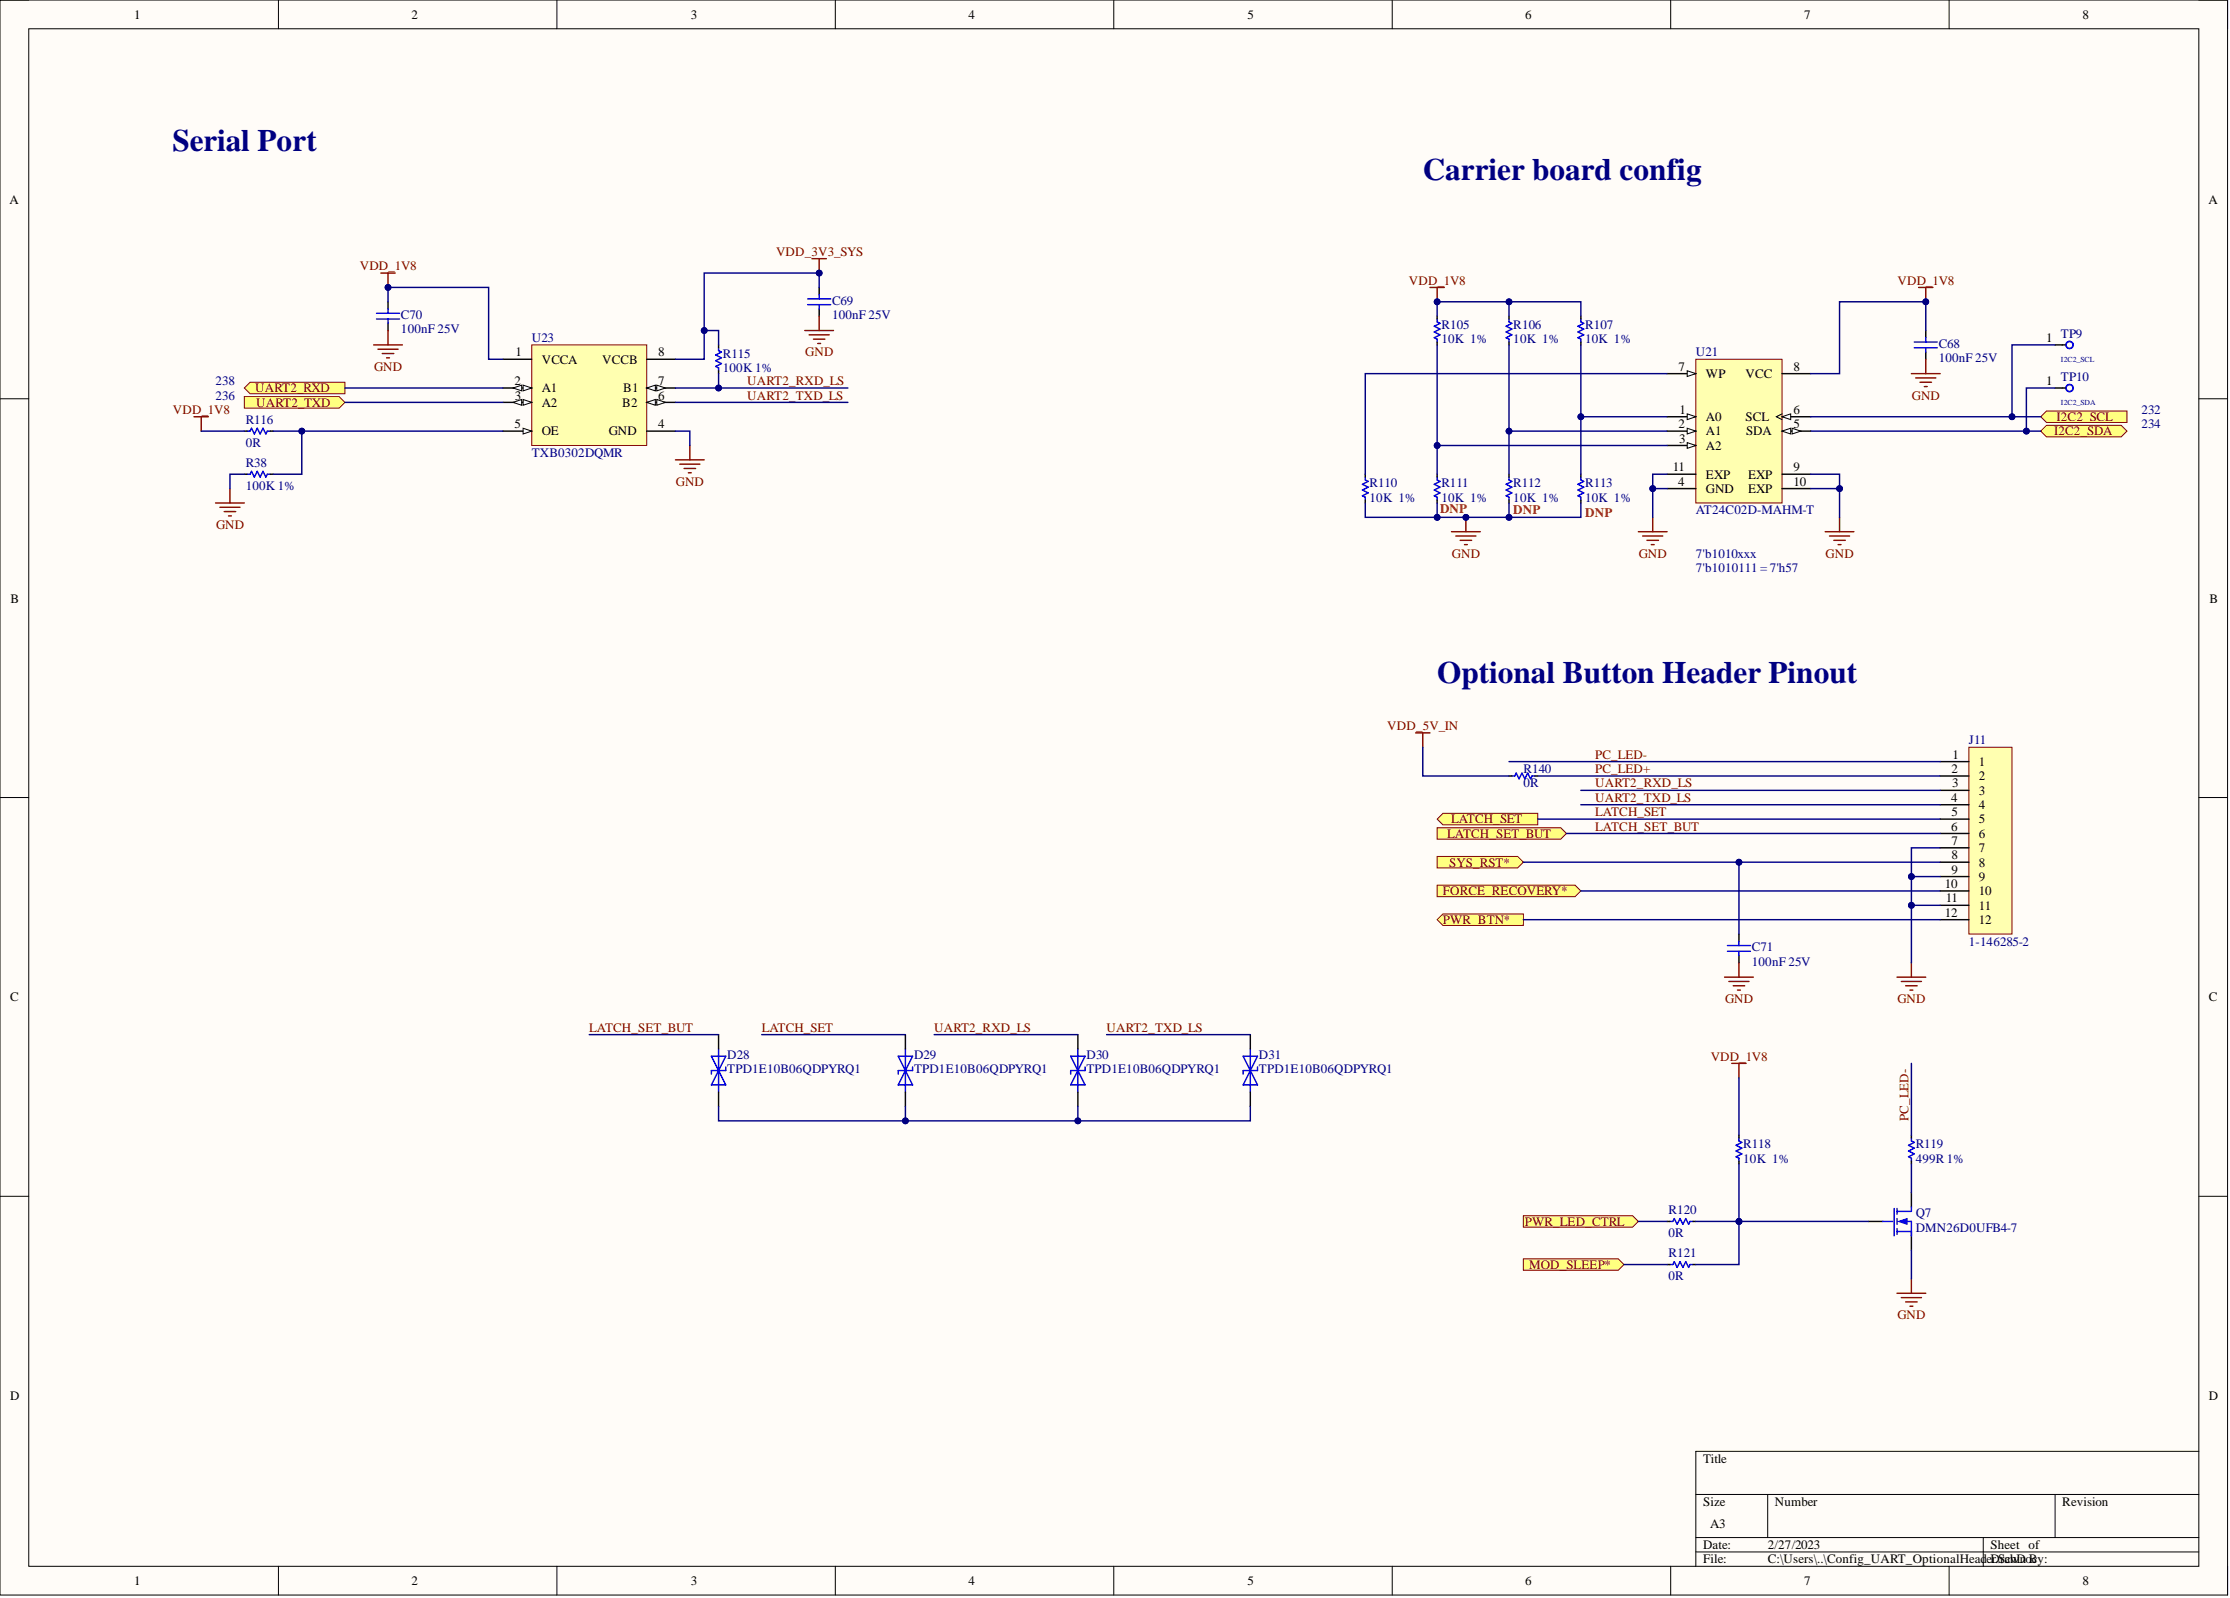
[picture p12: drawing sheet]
<svg xmlns="http://www.w3.org/2000/svg" width="393mm" height="282mm" viewBox="0 0 393 282" stroke-linecap="round" stroke-linejoin="round" font-family="sans-serif">
<defs><g id="words">
<g font-size="5.5" fill="#000080">
<text x="30.4" y="26.7">Serial Port</text>
<text x="251" y="31.8">Carrier board config</text>
<text x="253.5" y="120.5">Optional Button Header Pinout</text>
</g>
<g font-size="2.3">
<text x="23.7" y="3.3">1</text>
<text x="72.6" y="3.3">2</text>
<text x="121.8" y="3.3">3</text>
<text x="170.9" y="3.3">4</text>
<text x="220" y="3.3">5</text>
<text x="269" y="3.3">6</text>
<text x="318.2" y="3.3">7</text>
<text x="367.3" y="3.3">8</text>
<text x="1.7" y="35.9">A</text>
<text x="389.5" y="35.9">A</text>
<text x="90.9" y="62.9">1</text>
<text x="95.6" y="64.1">VCCA</text>
<text x="106.2" y="64.1">VCCB</text>
<text x="116.1" y="62.9">8</text>
<text x="296.1" y="65.4">7</text>
<text x="316.4" y="65.4">8</text>
<text x="360.9" y="60.3">1</text>
<text x="90.8" y="67.9">2</text>
<text x="90.8" y="70.5">3</text>
<text x="95.6" y="69.2">A1</text>
<text x="95.6" y="71.7">A2</text>
<text x="109.8" y="71.7">B2</text>
<text x="109.9" y="69.2">B1</text>
<text x="116.1" y="67.9">7</text>
<text x="116.1" y="70.5">6</text>
<text x="300.9" y="66.7">WP</text>
<text x="307.9" y="66.7">VCC</text>
<text x="360.9" y="67.9">1</text>
<text x="90.8" y="75.5">5</text>
<text x="95.6" y="76.8">OE</text>
<text x="107.4" y="76.8">GND</text>
<text x="116.1" y="75.5">4</text>
<text x="296.1" y="75.5">2</text>
<text x="296.3" y="73">1</text>
<text x="300.9" y="74.3">A0</text>
<text x="300.9" y="76.8">A1</text>
<text x="307.9" y="74.3">SCL</text>
<text x="308" y="76.8">SDA</text>
<text x="316.4" y="73">6</text>
<text x="316.4" y="75.5">5</text>
<text x="295.1" y="83.1">11</text>
<text x="296.2" y="78.1">3</text>
<text x="300.9" y="79.3">A2</text>
<text x="316.4" y="83.1">9</text>
<text x="296" y="85.7">4</text>
<text x="300.9" y="84.4">EXP</text>
<text x="300.9" y="86.9">GND</text>
<text x="308.3" y="84.4">EXP</text>
<text x="308.3" y="86.9">EXP</text>
<text x="316.4" y="85.7">10</text>
<text x="1.9" y="106.3">B</text>
<text x="389.7" y="106.3">B</text>
<text x="344.2" y="136.4">2</text>
<text x="344.4" y="133.8">1</text>
<text x="349.1" y="135.1">1</text>
<text x="349.1" y="137.6">2</text>
<text x="344.2" y="141.4">4</text>
<text x="344.2" y="144">5</text>
<text x="344.3" y="138.9">3</text>
<text x="349.1" y="140.2">3</text>
<text x="349.1" y="142.7">4</text>
<text x="344.2" y="146.5">6</text>
<text x="344.2" y="149">7</text>
<text x="349.1" y="145.2">5</text>
<text x="349.1" y="147.8">6</text>
<text x="344.2" y="151.6">8</text>
<text x="344.2" y="154.1">9</text>
<text x="349.1" y="150.3">7</text>
<text x="349.1" y="152.8">8</text>
<text x="349.1" y="155.4">9</text>
<text x="343.1" y="156.6">10</text>
<text x="343.1" y="161.7">12</text>
<text x="343.2" y="159.2">11</text>
<text x="349.1" y="157.9">10</text>
<text x="349.1" y="160.4">11</text>
<text x="349.1" y="163">12</text>
<text x="1.8" y="176.6">C</text>
<text x="389.6" y="176.6">C</text>
<text x="1.8" y="247">D</text>
<text x="389.6" y="247">D</text>
<text x="300.4" y="258">Title</text>
<text x="300.4" y="265.6">Size</text>
<text x="301.7" y="269.4">A3</text>
<text x="313.1" y="265.6">Number</text>
<text x="363.8" y="265.6">Revision</text>
<text x="300.4" y="273.2">Date:</text>
<text x="300.4" y="275.8">File:</text>
<text x="311.8" y="273.2">2/27/2023</text>
<text x="311.8" y="275.8">C:\Users\..\Config_UART_OptionalHead</text>
<text x="350.4" y="275.8">eDrawn By:</text>
<text x="351.1" y="273.2">Sheet of</text>
<text x="351.3" y="275.8">r.SchDoc</text>
<text x="23.7" y="279.6">1</text>
<text x="72.6" y="279.6">2</text>
<text x="121.8" y="279.6">3</text>
<text x="170.9" y="279.6">4</text>
<text x="220" y="279.6">5</text>
<text x="269" y="279.6">6</text>
<text x="318.2" y="279.6">7</text>
<text x="367.3" y="279.6">8</text>
</g>
<g font-size="2.3" fill="#800000">
<text x="63.5" y="47.7">VDD_1V8</text>
<text x="136.9" y="45.1">VDD_3V3_SYS</text>
<text x="248.5" y="50.2">VDD_1V8</text>
<text x="334.7" y="50.2">VDD_1V8</text>
<text x="66" y="65.4">GND</text>
<text x="142" y="62.9">GND</text>
<text x="45" y="69.2">UART2_RXD</text>
<text x="45.2" y="71.7">UART2_TXD</text>
<text x="131.8" y="67.9">UART2_RXD_LS</text>
<text x="131.8" y="70.5">UART2_TXD_LS</text>
<text x="337.2" y="70.5">GND</text>
<text x="30.5" y="73">VDD_1V8</text>
<text x="362.3" y="76.8">I2C2_SDA</text>
<text x="362.8" y="74.3">I2C2_SCL</text>
<text x="119.2" y="85.7">GND</text>
<text x="38.1" y="93.3">GND</text>
<text x="256.1" y="98.3">GND</text>
<text x="289.1" y="98.3">GND</text>
<text x="322" y="98.3">GND</text>
<text x="244.7" y="128.8">VDD_5V_IN</text>
<text x="281.4" y="133.8">PC_LED-</text>
<text x="281.4" y="136.4">PC_LED+</text>
<text x="281.4" y="138.9">UART2_RXD_LS</text>
<text x="281.4" y="141.4">UART2_TXD_LS</text>
<text x="281.4" y="144">LATCH_SET</text>
<text x="255.3" y="147.8">LATCH_SET_BUT</text>
<text x="255.9" y="145.2">LATCH_SET</text>
<text x="281.4" y="146.5">LATCH_SET_BUT</text>
<text x="255.6" y="152.8">SYS_RST*</text>
<text x="254.5" y="157.9">FORCE_RECOVERY*</text>
<text x="254.5" y="163">PWR_BTN*</text>
<text x="304.3" y="176.9">GND</text>
<text x="334.7" y="176.9">GND</text>
<text x="103.9" y="182">LATCH_SET_BUT</text>
<text x="134.4" y="182">LATCH_SET</text>
<text x="164.8" y="182">UART2_RXD_LS</text>
<text x="195.2" y="182">UART2_TXD_LS</text>
<text x="301.7" y="187.1">VDD_1V8</text>
<text x="336.6" y="197.7" transform="rotate(-90 336.6 197.7)">PC_LED-</text>
<text x="269" y="216.2">PWR_LED_CTRL</text>
<text x="269.7" y="223.8">MOD_SLEEP*</text>
<text x="334.7" y="232.7">GND</text>
</g>
<g font-size="2.3" fill="#000080">
<text x="146.8" y="53.7">C69</text>
<text x="70.7" y="56.3">C70</text>
<text x="70.7" y="58.8">100nF 25V</text>
<text x="146.8" y="56.3">100nF 25V</text>
<text x="254.3" y="58">R105</text>
<text x="266.9" y="58">R106</text>
<text x="279.6" y="58">R107</text>
<text x="363.5" y="59.6">TP9</text>
<text x="93.8" y="60.3">U23</text>
<text x="127.5" y="63.1">R115</text>
<text x="127.5" y="65.7">100K 1%</text>
<text x="254.3" y="60.6">10K 1%</text>
<text x="266.9" y="60.6">10K 1%</text>
<text x="279.6" y="60.6">10K 1%</text>
<text x="299.1" y="62.9">U21</text>
<text x="342" y="61.3">C68</text>
<text x="342" y="63.9">100nF 25V</text>
<text x="38" y="67.9">238</text>
<text x="38" y="70.5">236</text>
<text x="363.5" y="67.2">TP10</text>
<text x="43.3" y="74.8">R116</text>
<text x="377.7" y="73">232</text>
<text x="377.7" y="75.5">234</text>
<text x="43.3" y="78.8">0R</text>
<text x="43.3" y="82.4">R38</text>
<text x="93.8" y="80.6">TXB0302DQMR</text>
<text x="43.3" y="86.4">100K 1%</text>
<text x="241.6" y="85.9">R110</text>
<text x="241.6" y="88.5">10K 1%</text>
<text x="254.3" y="85.9">R111</text>
<text x="254.3" y="88.5">10K 1%</text>
<text x="266.9" y="85.9">R112</text>
<text x="266.9" y="88.5">10K 1%</text>
<text x="279.6" y="85.9">R113</text>
<text x="279.6" y="88.5">10K 1%</text>
<text x="299.1" y="90.7">AT24C02D-MAHM-T</text>
<text x="299.1" y="98.3">7'b1010xxx</text>
<text x="299.1" y="100.9">7'b1010111 = 7'h57</text>
<text x="347.3" y="131.3">J11</text>
<text x="268.7" y="136.4">R140</text>
<text x="268.7" y="138.9">0R</text>
<text x="309" y="167.8">C71</text>
<text x="347.3" y="166.8">1-146285-2</text>
<text x="309" y="170.3">100nF 25V</text>
<text x="128.3" y="186.8">D28</text>
<text x="128.3" y="189.3">TPD1E10B06QDPYRQ1</text>
<text x="161.2" y="186.8">D29</text>
<text x="161.2" y="189.3">TPD1E10B06QDPYRQ1</text>
<text x="191.6" y="186.8">D30</text>
<text x="191.6" y="189.3">TPD1E10B06QDPYRQ1</text>
<text x="222.1" y="186.8">D31</text>
<text x="222.1" y="189.3">TPD1E10B06QDPYRQ1</text>
<text x="307.5" y="202.5">R118</text>
<text x="337.9" y="202.5">R119</text>
<text x="307.5" y="205.1">10K 1%</text>
<text x="337.9" y="205.1">499R 1%</text>
<text x="294.3" y="214.2">R120</text>
<text x="337.9" y="214.7">Q7</text>
<text x="294.3" y="221.8">R121</text>
<text x="294.3" y="218.2">0R</text>
<text x="337.9" y="217.2">DMN26D0UFB4-7</text>
<text x="294.3" y="225.8">0R</text>
</g>
<g font-size="2.3" fill="#f00">
<text x="254" y="90.5">DNP</text>
<text x="266.9" y="90.7">DNP</text>
<text x="279.6" y="91.3">DNP</text>
</g>
<g font-size="1.4" fill="#000080">
<text x="363.5" y="63.8">I2C2_SCL</text>
<text x="363.5" y="71.4">I2C2_SDA</text>
</g>
</g></defs>
<path d="M0 0h392.9v281.3h-392.9z" fill-rule="evenodd" fill="#fffcf8"/>
<path d="M0 0h392.9v281.3h-392.9z" fill="none" stroke="#000" stroke-width=".18"/>
<path d="M5.1 5.1h382.7v271.2h-382.7z" fill-rule="evenodd" fill="#fffcf8"/>
<g fill="none" stroke="#000" stroke-width=".18">
<path d="M0 0h5.1M5.1 5.1h382.7v271.2h-382.7zM49.1 0v5.1M98.2 0v5.1M147.3 0v5.1M196.5 0v5.1M245.6 0v5.1M294.7 0v5.1M343.8 0v5.1M387.8 0h5.1v5.1M0 70.3h5.1M387.8 70.3h5.1"/>
<path d="M0 140.7h5.1M387.8 140.7h5.1M0 211h5.1M387.8 211h5.1M387.8 256h-88.7v20.3M49.1 276.3v5M98.2 276.3v5M147.3 276.3v5M196.5 276.3v5M245.6 276.3v5M294.7 276.3v5M299.1 263.6h88.7"/>
<path d="M299.1 271.2h88.7M299.1 273.7h88.7M311.8 263.6v7.6M343.8 276.3v5M349.8 271.2v5.1M362.5 263.6v7.6M392.9 276.3v5"/>
</g>
<path d="M299.1 63.4h15.2v25.3h-15.2z" fill-rule="evenodd" fill="#ffffb0"/>
<path d="M299.1 63.4h15.2v25.3h-15.2z" fill="none" stroke="#800000" stroke-width=".18"/>
<path d="M294.1 73.5h5" fill="none" stroke="#000" stroke-width=".25"/>
<path d="M297.6 73l1.5 .5-1.5 .5z" fill="#f8fcff"/>
<path d="M297.6 73l1.5 .5-1.5 .5z" fill="none" stroke="#000" stroke-width=".18"/>
<path d="M294.1 76h5" fill="none" stroke="#000" stroke-width=".25"/>
<path d="M297.6 75.5l1.5 .5-1.5 .6z" fill="#f8fcff"/>
<path d="M297.6 75.5l1.5 .5-1.5 .6z" fill="none" stroke="#000" stroke-width=".18"/>
<path d="M294.1 78.6h5" fill="none" stroke="#000" stroke-width=".25"/>
<path d="M297.6 78.1l1.5 .5-1.5 .5z" fill="#f8fcff"/>
<path d="M297.6 78.1l1.5 .5-1.5 .5z" fill="none" stroke="#000" stroke-width=".18"/>
<path d="M294.1 65.9h5" fill="none" stroke="#000" stroke-width=".25"/>
<path d="M297.6 65.4l1.5 .5-1.5 .5z" fill="#f8fcff"/>
<path d="M297.6 65.4l1.5 .5-1.5 .5z" fill="none" stroke="#000" stroke-width=".18"/>
<path d="M314.3 65.9h5.1M314.3 73.5h5.1" fill="none" stroke="#000" stroke-width=".25"/>
<path d="M314.3 73.5l1.6-.5v1z" fill="#f8fcff"/>
<path d="M314.3 73.5l1.6-.5v1zM314.3 73l-1 .5 1 .5" fill="none" stroke="#000" stroke-width=".18"/>
<path d="M314.3 76h5.1" fill="none" stroke="#000" stroke-width=".25"/>
<path d="M314.3 76l1.6-.5v1.1z" fill="#f8fcff"/>
<path d="M314.3 76l1.6-.5v1.1z" fill="none" stroke="#000" stroke-width=".18"/>
<path d="M316.1 75.5l1.5 .5-1.5 .6z" fill="#f8fcff"/>
<path d="M316.1 75.5l1.5 .5-1.5 .6z" fill="none" stroke="#000" stroke-width=".18"/>
<g fill="none" stroke="#000" stroke-width=".25">
<path d="M253.5 55.8v.5M266.2 55.8v.5M278.8 55.8v.5M339.7 58.3v1.3M253.5 60.3v.5M266.2 60.3v.5M278.8 60.3v.5M339.7 62.1v1.3M240.8 83.6v.6M240.8 88.2v.5M253.5 83.6v.6M253.5 88.2v.5"/>
<path d="M266.2 83.6v.6M266.2 88.2v.5M278.8 83.6v.6M278.8 88.2v.5M294.1 83.6h5M294.1 86.2h5M314.3 83.6h5.1M314.3 86.2h5.1"/>
</g>
<path d="M253.5 56.3v.5l.5 .2-1 .5 1 .5-1 .6 1 .5-1 .5 .5 .2v.5M266.2 56.3v.5l.5 .2-1 .5 1 .5-1 .6 1 .5-1 .5 .5 .2v.5M278.8 56.3v.5l.6 .2-1.1 .5 1.1 .5-1.1 .6 1.1 .5-1.1 .5 .5 .2v.5M339.7 59.6v.7M337.7 60.3h4M337.7 61.3h4M339.7 61.3v.8M240.8 84.2v.5l.5 .2-1 .5 1 .5-1 .5 1 .5-1 .6 .5 .2v.5M253.5 84.2v.5l.5 .2-1 .5 1 .5-1 .5 1 .5-1 .6 .5 .2v.5M266.2 84.2v.5l.5 .2-1 .5 1 .5-1 .5 1 .5-1 .6 .5 .2v.5M278.8 84.2v.5l.6 .2-1.1 .5 1.1 .5-1.1 .5 1.1 .5-1.1 .6 .5 .2v.5" fill="none" stroke="#00f" stroke-width=".25"/>
<path d="M337.1 65.9h5.1M337.9 66.7h3.6M338.7 67.4h2M339.4 68.2h.5M339.7 63.4v2.5M256 93.8h5.1M256.8 94.5h3.5M257.6 95.3h2M258.3 96.1h.5M258.6 91.3v2.5" fill="none" stroke="#800000" stroke-width=".25"/>
<circle cx="258.6" cy="91.3" r=".51" fill="#000080"/>
<circle cx="258.6" cy="91.3" r=".51" fill="none" stroke="#000080" stroke-width=".18"/>
<path d="M252.2 50.7h2.6M253.5 50.7v2.5" fill="none" stroke="#800000" stroke-width=".25"/>
<circle cx="253.5" cy="53.2" r=".51" fill="#000080"/>
<circle cx="253.5" cy="53.2" r=".51" fill="none" stroke="#000080" stroke-width=".18"/>
<path d="M338.4 50.7h2.6M339.7 50.7v2.5" fill="none" stroke="#800000" stroke-width=".25"/>
<circle cx="339.7" cy="53.2" r=".51" fill="#000080"/>
<circle cx="339.7" cy="53.2" r=".51" fill="none" stroke="#000080" stroke-width=".18"/>
<path d="M289 93.8h5.1M289.7 94.5h3.6M290.5 95.3h2M291.3 96.1h.5M291.5 91.3v2.5M321.9 93.8h5.1M322.7 94.5h3.5M323.5 95.3h2M324.2 96.1h.5M324.5 91.3v2.5" fill="none" stroke="#800000" stroke-width=".25"/>
<g fill="none" stroke="#00f" stroke-width=".25">
<circle cx="365" cy="60.8" r=".62"/>
<circle cx="365" cy="68.5" r=".62"/>
</g>
<path d="M362.5 60.8h1.8M362.5 68.4h1.8" fill="none" stroke="#000" stroke-width=".25"/>
<path d="M347.3 131.8h7.6v33h-7.6z" fill-rule="evenodd" fill="#ffffb0"/>
<path d="M347.3 131.8h7.6v33h-7.6z" fill="none" stroke="#800000" stroke-width=".18"/>
<path d="M342.2 134.3h5.1M342.2 136.9h5.1M342.2 139.4h5.1M342.2 141.9h5.1M342.2 144.5h5.1M342.2 147h5.1M342.2 149.5h5.1M342.2 152.1h5.1M342.2 154.6h5.1M342.2 157.2h5.1M342.2 159.7h5.1M342.2 162.2h5.1" fill="none" stroke="#000" stroke-width=".25"/>
<path d="M93.8 60.8h20.3v17.8h-20.3z" fill-rule="evenodd" fill="#ffffb0"/>
<path d="M93.8 60.8h20.3v17.8h-20.3z" fill="none" stroke="#800000" stroke-width=".18"/>
<path d="M88.7 63.4h5.1M88.7 76h5.1M114.1 63.4h5" fill="none" stroke="#000" stroke-width=".25"/>
<path d="M92.3 75.5l1.5 .5-1.5 .6z" fill="#f8fcff"/>
<path d="M92.3 75.5l1.5 .5-1.5 .6z" fill="none" stroke="#000" stroke-width=".18"/>
<path d="M88.7 68.4h5.1" fill="none" stroke="#000" stroke-width=".25"/>
<path d="M92.3 67.9l1.5 .5-1.5 .5z" fill="#f8fcff"/>
<path d="M92.3 67.9l1.5 .5-1.5 .5z" fill="none" stroke="#000" stroke-width=".18"/>
<path d="M90.5 68.4l1.5-.5v1z" fill="#f8fcff"/>
<path d="M90.5 68.4l1.5-.5v1z" fill="none" stroke="#000" stroke-width=".18"/>
<path d="M88.7 71h5.1" fill="none" stroke="#000" stroke-width=".25"/>
<path d="M92.3 70.5l1.5 .5-1.5 .5z" fill="#f8fcff"/>
<path d="M92.3 70.5l1.5 .5-1.5 .5z" fill="none" stroke="#000" stroke-width=".18"/>
<path d="M90.5 71l1.5-.5v1z" fill="#f8fcff"/>
<path d="M90.5 71l1.5-.5v1z" fill="none" stroke="#000" stroke-width=".18"/>
<path d="M114.1 68.4h5" fill="none" stroke="#000" stroke-width=".25"/>
<path d="M114.1 68.4l1.5-.5v1z" fill="#f8fcff"/>
<path d="M114.1 68.4l1.5-.5v1z" fill="none" stroke="#000" stroke-width=".18"/>
<path d="M115.8 67.9l1.6 .5-1.6 .5z" fill="#f8fcff"/>
<path d="M115.8 67.9l1.6 .5-1.6 .5z" fill="none" stroke="#000" stroke-width=".18"/>
<path d="M114.1 71h5" fill="none" stroke="#000" stroke-width=".25"/>
<path d="M114.1 71l1.5-.5v1z" fill="#f8fcff"/>
<path d="M114.1 71l1.5-.5v1z" fill="none" stroke="#000" stroke-width=".18"/>
<path d="M115.8 70.5l1.6 .5-1.6 .5z" fill="#f8fcff"/>
<path d="M115.8 70.5l1.6 .5-1.6 .5z" fill="none" stroke="#000" stroke-width=".18"/>
<path d="M68.4 53.2v1.3M68.4 57v1.3M144.5 50.7v1.3M144.5 54.5v1.3M114.1 76h5" fill="none" stroke="#000" stroke-width=".25"/>
<path d="M66.4 55.3h4.1M66.4 56.3h4.1M68.4 54.5v.8M68.4 56.3v.7M142.5 52.7h4M142.5 53.7h4M144.5 52v.7M144.5 53.7v.8" fill="none" stroke="#00f" stroke-width=".25"/>
<path d="M67.2 48.2h2.5M68.4 48.2v2.5M68.4 58.3v2.5M142 58.3h5M142.7 59.1h3.6M143.5 59.8h2M144.5 55.8v2.5M65.9 60.8h5.1M66.7 61.6h3.5M67.4 62.4h2.1M68.2 63.1h.5M144.2 60.6h.5" fill="none" stroke="#800000" stroke-width=".25"/>
<circle cx="68.4" cy="50.7" r=".51" fill="#000080"/>
<circle cx="68.4" cy="50.7" r=".51" fill="none" stroke="#000080" stroke-width=".18"/>
<path d="M126.7 61.3v.6l.6 .2-1.1 .5 1.1 .5-1.1 .5 1.1 .5-1.1 .5 .5 .3v.5" fill="none" stroke="#00f" stroke-width=".25"/>
<path d="M126.7 60.8v.5M126.7 65.4v.5" fill="none" stroke="#000" stroke-width=".25"/>
<path d="M121.7 78.6v2.5M119.1 81.1h5.1M119.9 81.9h3.6M120.7 82.6h2M121.4 83.4h.5" fill="none" stroke="#800000" stroke-width=".25"/>
<path d="M43.1 68.4l1-1h16.7v2.1h-16.7z" fill-rule="evenodd" fill="#ffff80"/>
<path d="M43.1 68.4l1-1h16.7v2.1h-16.7z" fill="none" stroke="#800000" stroke-width=".18"/>
<path d="M43.1 70h16.7l1 1-1 1h-16.7z" fill-rule="evenodd" fill="#ffff80"/>
<path d="M43.1 70h16.7l1 1-1 1h-16.7z" fill="none" stroke="#800000" stroke-width=".18"/>
<path d="M43.6 76h.5l.3-.5 .5 1.1 .5-1.1 .5 1.1 .5-1.1 .5 1.1 .3-.6h.5M332.1 215.4h1.8M334.6 217.2h2.5M334.6 213.2v1M334.6 214.9v1.1M334.6 216.7v1M337.1 212.9v.8h-2.5M337.1 215.4v2.6" fill="none" stroke="#00f" stroke-width=".25"/>
<path d="M43.1 76h.5M47.7 76h.5M329.5 215.4h2.6M337.1 210.4v2.5M337.1 218v2.5" fill="none" stroke="#000" stroke-width=".25"/>
<path d="M34.2 73.5h2.6M35.5 73.5v2.5M38 88.7h5.1M38.8 89.5h3.5M39.5 90.2h2.1M40.3 91h.5M40.6 86.2v2.5M249.7 129.3h2.5M251 129.3v2.5" fill="none" stroke="#800000" stroke-width=".25"/>
<path d="M334.9 215.4l1.5-.5v1.1z" fill="#00f"/>
<path d="M334.9 215.4l1.5-.5v1.1z" fill="none" stroke="#00f" stroke-width=".18"/>
<path d="M294.6 215.4h.5l.2-.5 .5 1.1 .5-1.1 .5 1.1 .6-1.1 .5 1.1 .2-.6h.5M306.7 200.7v.6l.5 .2-1 .5 1 .5-1 .5 1 .5-1 .5 .5 .3v.5M334.1 213.2v4.8M336.4 215.4h.7M337.1 200.7v.6l.6 .2-1.1 .5 1.1 .5-1.1 .5 1.1 .5-1.1 .5 .5 .3v.5M294.6 223.1h.5l.2-.6 .5 1.1 .5-1.1 .5 1.1 .6-1.1 .5 1.1 .2-.5h.5" fill="none" stroke="#00f" stroke-width=".25"/>
<path d="M294.1 215.4h.5M298.6 215.4h.5M306.7 200.2v.5M306.7 204.8v.5M337.1 200.2v.5M337.1 204.8v.5M294.1 223.1h.5M298.6 223.1h.5" fill="none" stroke="#000" stroke-width=".25"/>
<path d="M305.5 187.6h2.5M306.7 187.6v2.5M334.6 228.1h5.1M335.4 228.9h3.5M336.1 229.6h2.1M336.9 230.4h.5M337.1 225.6v2.5" fill="none" stroke="#800000" stroke-width=".25"/>
<path d="M268.7 214.4h19.3l1 1-1 1.1h-19.3z" fill-rule="evenodd" fill="#ffff80"/>
<path d="M268.7 214.4h19.3l1 1-1 1.1h-19.3z" fill="none" stroke="#800000" stroke-width=".18"/>
<path d="M268.7 222h16.7l1.1 1.1-1.1 1h-16.7z" fill-rule="evenodd" fill="#ffff80"/>
<path d="M268.7 222h16.7l1.1 1.1-1.1 1h-16.7z" fill="none" stroke="#800000" stroke-width=".18"/>
<path d="M125.5 186.3l2.5 5.1h-2.5l2.5-5.1zM126.7 185v7.6M128 188.2v.6h-2.5v.7M158.4 186.3h2.6l-2.6 5.1h2.6zM159.7 185v7.6M161 188.2v.6h-2.6v.7M188.9 186.3h2.5l-2.5 5.1h2.5zM190.1 185v7.6M191.4 188.2v.6h-2.5v.7M219.3 186.3h2.5l-2.5 5.1h2.5zM220.5 185v7.6M221.8 188.2v.6h-2.5v.7" fill="none" stroke="#00f" stroke-width=".25"/>
<path d="M126.7 182.5v2.5M126.7 192.6v2.6M159.7 182.5v2.5M159.7 192.6v2.6M190.1 182.5v2.5M190.1 192.6v2.6M220.5 182.5v2.5M220.5 192.6v2.6" fill="none" stroke="#000" stroke-width=".25"/>
<path d="M334.6 172.4h5.1M335.4 173.1h3.5M336.1 173.9h2.1M336.9 174.6h.5M337.1 169.8v2.6" fill="none" stroke="#800000" stroke-width=".25"/>
<path d="M253.5 144.5l1-1h16.7v2h-16.7z" fill-rule="evenodd" fill="#ffff80"/>
<path d="M253.5 144.5l1-1h16.7v2h-16.7z" fill="none" stroke="#800000" stroke-width=".18"/>
<path d="M253.5 146h21.8l1 1-1 1h-21.8z" fill-rule="evenodd" fill="#ffff80"/>
<path d="M253.5 146h21.8l1 1-1 1h-21.8z" fill="none" stroke="#800000" stroke-width=".18"/>
<path d="M253.5 151.1h14.2l1 1-1 1h-14.2z" fill-rule="evenodd" fill="#ffff80"/>
<path d="M253.5 151.1h14.2l1 1-1 1h-14.2z" fill="none" stroke="#800000" stroke-width=".18"/>
<path d="M253.5 156.1h24.3l1 1.1-1 1h-24.3z" fill-rule="evenodd" fill="#ffff80"/>
<path d="M253.5 156.1h24.3l1 1.1-1 1h-24.3z" fill="none" stroke="#800000" stroke-width=".18"/>
<path d="M253.5 162.2l1-1h14.2v2h-14.2z" fill-rule="evenodd" fill="#ffff80"/>
<path d="M253.5 162.2l1-1h14.2v2h-14.2z" fill="none" stroke="#800000" stroke-width=".18"/>
<path d="M43.1 83.6h.5M47.7 83.6h.5M266.2 136.9h.5M270.7 136.9h.5M306.7 164.8v1.2M306.7 168.6v1.2" fill="none" stroke="#000" stroke-width=".25"/>
<path d="M43.6 83.6h.5l.3-.5 .5 1.1 .5-1.1 .5 1.1 .5-1.1 .5 1.1 .3-.6h.5M266.7 136.9h.5l.2-.5 .5 1 .6-1 .5 1 .5-1 .5 1 .2-.5h.5M304.7 166.8h4.1M304.7 167.8h4.1M306.7 166v.8M306.7 167.8v.8" fill="none" stroke="#00f" stroke-width=".25"/>
<path d="M304.2 172.4h5.1M305 173.1h3.5M305.7 173.9h2M306.5 174.6h.5M306.7 169.8v2.6" fill="none" stroke="#800000" stroke-width=".25"/>
<path d="M360 73.5l1-1h14.2v2h-14.2z" fill-rule="evenodd" fill="#ffff80"/>
<path d="M360 73.5l1-1h14.2v2h-14.2z" fill="none" stroke="#800000" stroke-width=".18"/>
<path d="M360 76l1-1h13.2l1 1-1 1.1h-13.2z" fill-rule="evenodd" fill="#ffff80"/>
<path d="M360 76l1-1h13.2l1 1-1 1.1h-13.2z" fill="none" stroke="#800000" stroke-width=".18"/>
<path d="M143.2 45.6h2.6M144.5 45.6v2.6" fill="none" stroke="#800000" stroke-width=".25"/>
<circle cx="144.5" cy="48.2" r=".51" fill="#000080"/>
<circle cx="144.5" cy="48.2" r=".51" fill="none" stroke="#000080" stroke-width=".18"/>
<path d="M339.7 58.3v-5.1h-15.2v12.7h-5.1" fill="none" stroke="#000080" stroke-width=".25"/>
<circle cx="339.7" cy="53.2" r=".51" fill="#000080"/>
<circle cx="339.7" cy="53.2" r=".51" fill="none" stroke="#000080" stroke-width=".18"/>
<path d="M278.8 60.8v22.8" fill="none" stroke="#000080" stroke-width=".25"/>
<circle cx="278.8" cy="73.5" r=".51" fill="#000080"/>
<circle cx="278.8" cy="73.5" r=".51" fill="none" stroke="#000080" stroke-width=".18"/>
<path d="M266.2 60.8v22.8" fill="none" stroke="#000080" stroke-width=".25"/>
<circle cx="266.2" cy="76" r=".51" fill="#000080"/>
<circle cx="266.2" cy="76" r=".51" fill="none" stroke="#000080" stroke-width=".18"/>
<path d="M253.5 60.8v22.8" fill="none" stroke="#000080" stroke-width=".25"/>
<circle cx="253.5" cy="78.6" r=".51" fill="#000080"/>
<circle cx="253.5" cy="78.6" r=".51" fill="none" stroke="#000080" stroke-width=".18"/>
<path d="M278.8 73.5h15.3M294.1 65.9h-53.3v17.7" fill="none" stroke="#000080" stroke-width=".25"/>
<circle cx="278.8" cy="73.5" r=".51" fill="#000080"/>
<circle cx="278.8" cy="73.5" r=".51" fill="none" stroke="#000080" stroke-width=".18"/>
<path d="M266.2 76h27.9" fill="none" stroke="#000080" stroke-width=".25"/>
<circle cx="266.2" cy="76" r=".51" fill="#000080"/>
<circle cx="266.2" cy="76" r=".51" fill="none" stroke="#000080" stroke-width=".18"/>
<path d="M253.5 78.6h40.6" fill="none" stroke="#000080" stroke-width=".25"/>
<circle cx="253.5" cy="78.6" r=".51" fill="#000080"/>
<circle cx="253.5" cy="78.6" r=".51" fill="none" stroke="#000080" stroke-width=".18"/>
<path d="M240.8 88.7v2.6h38v-2.6" fill="none" stroke="#000080" stroke-width=".25"/>
<circle cx="266.2" cy="91.3" r=".51" fill="#000080"/>
<circle cx="266.2" cy="91.3" r=".51" fill="none" stroke="#000080" stroke-width=".18"/>
<circle cx="258.6" cy="91.3" r=".51" fill="#000080"/>
<circle cx="258.6" cy="91.3" r=".51" fill="none" stroke="#000080" stroke-width=".18"/>
<circle cx="253.5" cy="91.3" r=".51" fill="#000080"/>
<circle cx="253.5" cy="91.3" r=".51" fill="none" stroke="#000080" stroke-width=".18"/>
<path d="M253.5 88.7v2.6" fill="none" stroke="#000080" stroke-width=".25"/>
<circle cx="253.5" cy="91.3" r=".51" fill="#000080"/>
<circle cx="253.5" cy="91.3" r=".51" fill="none" stroke="#000080" stroke-width=".18"/>
<path d="M266.2 88.7v2.6" fill="none" stroke="#000080" stroke-width=".25"/>
<circle cx="266.2" cy="91.3" r=".51" fill="#000080"/>
<circle cx="266.2" cy="91.3" r=".51" fill="none" stroke="#000080" stroke-width=".18"/>
<path d="M266.2 53.2v2.6" fill="none" stroke="#000080" stroke-width=".25"/>
<circle cx="266.2" cy="53.2" r=".51" fill="#000080"/>
<circle cx="266.2" cy="53.2" r=".51" fill="none" stroke="#000080" stroke-width=".18"/>
<path d="M253.5 55.8v-2.6h25.3v2.6" fill="none" stroke="#000080" stroke-width=".25"/>
<circle cx="253.5" cy="53.2" r=".51" fill="#000080"/>
<circle cx="253.5" cy="53.2" r=".51" fill="none" stroke="#000080" stroke-width=".18"/>
<circle cx="266.2" cy="53.2" r=".51" fill="#000080"/>
<circle cx="266.2" cy="53.2" r=".51" fill="none" stroke="#000080" stroke-width=".18"/>
<path d="M294.1 83.6h-2.6v7.7" fill="none" stroke="#000080" stroke-width=".25"/>
<circle cx="291.5" cy="86.2" r=".51" fill="#000080"/>
<circle cx="291.5" cy="86.2" r=".51" fill="none" stroke="#000080" stroke-width=".18"/>
<path d="M291.5 86.2h2.6" fill="none" stroke="#000080" stroke-width=".25"/>
<circle cx="291.5" cy="86.2" r=".51" fill="#000080"/>
<circle cx="291.5" cy="86.2" r=".51" fill="none" stroke="#000080" stroke-width=".18"/>
<path d="M319.4 83.6h5.1v7.7" fill="none" stroke="#000080" stroke-width=".25"/>
<circle cx="324.5" cy="86.2" r=".51" fill="#000080"/>
<circle cx="324.5" cy="86.2" r=".51" fill="none" stroke="#000080" stroke-width=".18"/>
<path d="M319.4 86.2h5.1" fill="none" stroke="#000080" stroke-width=".25"/>
<circle cx="324.5" cy="86.2" r=".51" fill="#000080"/>
<circle cx="324.5" cy="86.2" r=".51" fill="none" stroke="#000080" stroke-width=".18"/>
<path d="M319.4 73.5h40.6" fill="none" stroke="#000080" stroke-width=".25"/>
<circle cx="354.9" cy="73.5" r=".51" fill="#000080"/>
<circle cx="354.9" cy="73.5" r=".51" fill="none" stroke="#000080" stroke-width=".18"/>
<path d="M362.5 68.4h-5.1v7.6" fill="none" stroke="#000080" stroke-width=".25"/>
<circle cx="357.4" cy="76" r=".51" fill="#000080"/>
<circle cx="357.4" cy="76" r=".51" fill="none" stroke="#000080" stroke-width=".18"/>
<path d="M362.5 60.8h-7.6v12.7" fill="none" stroke="#000080" stroke-width=".25"/>
<circle cx="354.9" cy="73.5" r=".51" fill="#000080"/>
<circle cx="354.9" cy="73.5" r=".51" fill="none" stroke="#000080" stroke-width=".18"/>
<path d="M68.4 53.2v-2.5h17.8v12.7h2.5" fill="none" stroke="#000080" stroke-width=".25"/>
<circle cx="68.4" cy="50.7" r=".51" fill="#000080"/>
<circle cx="68.4" cy="50.7" r=".51" fill="none" stroke="#000080" stroke-width=".18"/>
<path d="M124.2 58.3h2.5v2.5" fill="none" stroke="#000080" stroke-width=".25"/>
<circle cx="124.2" cy="58.3" r=".51" fill="#000080"/>
<circle cx="124.2" cy="58.3" r=".51" fill="none" stroke="#000080" stroke-width=".18"/>
<path d="M119.1 71h30.5M126.7 65.9v2.5" fill="none" stroke="#000080" stroke-width=".25"/>
<circle cx="126.7" cy="68.4" r=".51" fill="#000080"/>
<circle cx="126.7" cy="68.4" r=".51" fill="none" stroke="#000080" stroke-width=".18"/>
<path d="M53.2 76v7.6h-5M60.8 68.4h27.9M60.8 71h27.9M119.1 76h2.6v2.6" fill="none" stroke="#000080" stroke-width=".25"/>
<circle cx="53.2" cy="76" r=".51" fill="#000080"/>
<circle cx="53.2" cy="76" r=".51" fill="none" stroke="#000080" stroke-width=".18"/>
<path d="M35.5 76h7.6M43.1 83.6h-2.5v2.6M306.7 205.3v10.1M337.1 220.5v5.1" fill="none" stroke="#000080" stroke-width=".25"/>
<circle cx="306.7" cy="215.4" r=".51" fill="#000080"/>
<circle cx="306.7" cy="215.4" r=".51" fill="none" stroke="#000080" stroke-width=".18"/>
<path d="M306.7 215.4v7.7h-7.6" fill="none" stroke="#000080" stroke-width=".25"/>
<circle cx="306.7" cy="215.4" r=".51" fill="#000080"/>
<circle cx="306.7" cy="215.4" r=".51" fill="none" stroke="#000080" stroke-width=".18"/>
<path d="M190.1 195.2v2.5M306.7 190.1v10.1M337.1 187.6v12.6M289 215.4h5.1M337.1 205.3v5.1M286.5 223.1h7.6" fill="none" stroke="#000080" stroke-width=".25"/>
<circle cx="190.1" cy="197.7" r=".51" fill="#000080"/>
<circle cx="190.1" cy="197.7" r=".51" fill="none" stroke="#000080" stroke-width=".18"/>
<path d="M159.7 195.2v2.5" fill="none" stroke="#000080" stroke-width=".25"/>
<circle cx="159.7" cy="197.7" r=".51" fill="#000080"/>
<circle cx="159.7" cy="197.7" r=".51" fill="none" stroke="#000080" stroke-width=".18"/>
<path d="M266.2 134.3h76M278.8 139.4h63.4M278.8 141.9h63.4M342.2 149.5h-5.1v20.3M103.9 182.5h22.8M134.4 182.5h25.3M164.8 182.5h25.3M195.2 182.5h25.3" fill="none" stroke="#000080" stroke-width=".25"/>
<circle cx="337.2" cy="154.6" r=".51" fill="#000080"/>
<circle cx="337.2" cy="154.6" r=".51" fill="none" stroke="#000080" stroke-width=".18"/>
<circle cx="337.2" cy="159.7" r=".51" fill="#000080"/>
<circle cx="337.2" cy="159.7" r=".51" fill="none" stroke="#000080" stroke-width=".18"/>
<path d="M337.1 154.6h5.1" fill="none" stroke="#000080" stroke-width=".25"/>
<circle cx="337.2" cy="154.6" r=".51" fill="#000080"/>
<circle cx="337.2" cy="154.6" r=".51" fill="none" stroke="#000080" stroke-width=".18"/>
<path d="M337.1 159.7h5.1" fill="none" stroke="#000080" stroke-width=".25"/>
<circle cx="337.2" cy="159.7" r=".51" fill="#000080"/>
<circle cx="337.2" cy="159.7" r=".51" fill="none" stroke="#000080" stroke-width=".18"/>
<path d="M271.2 144.5h71M276.3 147h65.9M278.8 157.2h63.4M306.7 152.1v12.7M268.7 162.2h73.5" fill="none" stroke="#000080" stroke-width=".25"/>
<circle cx="306.7" cy="152.1" r=".51" fill="#000080"/>
<circle cx="306.7" cy="152.1" r=".51" fill="none" stroke="#000080" stroke-width=".18"/>
<path d="M268.7 152.1h73.5" fill="none" stroke="#000080" stroke-width=".25"/>
<circle cx="306.7" cy="152.1" r=".51" fill="#000080"/>
<circle cx="306.7" cy="152.1" r=".51" fill="none" stroke="#000080" stroke-width=".18"/>
<path d="M48.2 76h40.5" fill="none" stroke="#000080" stroke-width=".25"/>
<circle cx="53.2" cy="76" r=".51" fill="#000080"/>
<circle cx="53.2" cy="76" r=".51" fill="none" stroke="#000080" stroke-width=".18"/>
<path d="M119.1 68.4h30.5" fill="none" stroke="#000080" stroke-width=".25"/>
<circle cx="126.7" cy="68.4" r=".51" fill="#000080"/>
<circle cx="126.7" cy="68.4" r=".51" fill="none" stroke="#000080" stroke-width=".18"/>
<path d="M144.5 50.7v-2.5h-20.3v15.2h-5.1" fill="none" stroke="#000080" stroke-width=".25"/>
<circle cx="144.5" cy="48.2" r=".51" fill="#000080"/>
<circle cx="144.5" cy="48.2" r=".51" fill="none" stroke="#000080" stroke-width=".18"/>
<circle cx="124.2" cy="58.3" r=".51" fill="#000080"/>
<circle cx="124.2" cy="58.3" r=".51" fill="none" stroke="#000080" stroke-width=".18"/>
<path d="M299.1 215.4h30.4" fill="none" stroke="#000080" stroke-width=".25"/>
<circle cx="306.7" cy="215.4" r=".51" fill="#000080"/>
<circle cx="306.7" cy="215.4" r=".51" fill="none" stroke="#000080" stroke-width=".18"/>
<path d="M319.4 76h40.6M251 131.8v5.1h15.2M271.2 136.9h71" fill="none" stroke="#000080" stroke-width=".25"/>
<circle cx="357.4" cy="76" r=".51" fill="#000080"/>
<circle cx="357.4" cy="76" r=".51" fill="none" stroke="#000080" stroke-width=".18"/>
<path d="M126.7 195.2v2.5h93.8v-2.5" fill="none" stroke="#000080" stroke-width=".25"/>
<circle cx="159.7" cy="197.7" r=".51" fill="#000080"/>
<circle cx="159.7" cy="197.7" r=".51" fill="none" stroke="#000080" stroke-width=".18"/>
<circle cx="190.1" cy="197.7" r=".51" fill="#000080"/>
<circle cx="190.1" cy="197.7" r=".51" fill="none" stroke="#000080" stroke-width=".18"/>
<use href="#words"/>
</svg>
